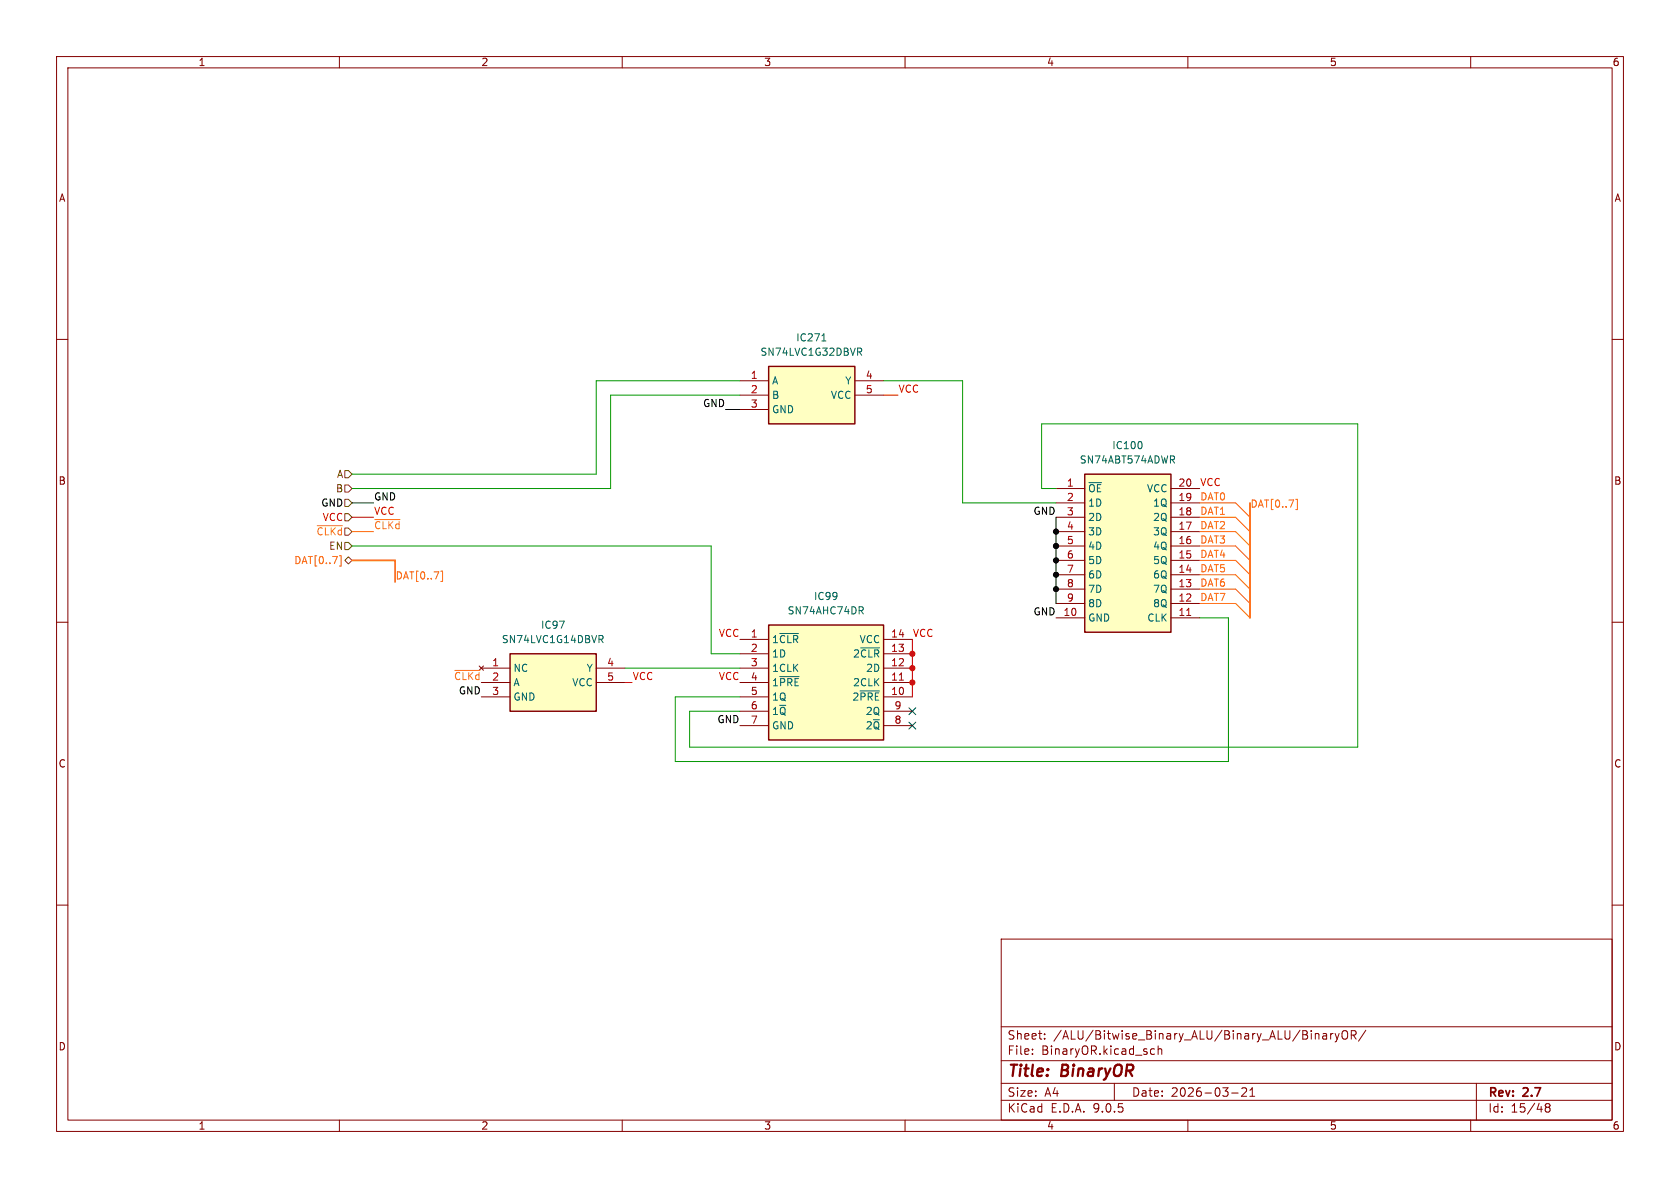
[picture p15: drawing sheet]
<svg xmlns="http://www.w3.org/2000/svg" width="297mm" height="210mm" viewBox="0 0 297 210" stroke-linecap="round" stroke-linejoin="round" font-family="sans-serif">
<defs><g id="words">
<g font-size="2.8" fill="#840000">
<text x="178" y="190.9">Title:</text>
<text x="187.7" y="190.9">BinaryOR</text>
</g>
<g font-size="2.1" fill="#840000">
<text x="178" y="184">Sheet:</text>
<text x="186.2" y="184">/ALU/Bitwise_Binary_ALU/Binary_ALU/BinaryOR/</text>
<text x="178" y="186.7">File:</text>
<text x="184.1" y="186.7">BinaryOR.kicad_sch</text>
<text x="178" y="196.9">KiCad</text>
<text x="178" y="194.1">Size:</text>
<text x="184.7" y="194.1">A4</text>
<text x="185.7" y="196.9">E.D.A.</text>
<text x="193.3" y="196.9">9.0.5</text>
<text x="200" y="194.1">Date:</text>
<text x="207" y="194.1">2026-03-21</text>
<text x="263" y="194.3">Rev:</text>
<text x="263" y="196.9">Id:</text>
<text x="267.1" y="196.9">15/48</text>
<text x="269.4" y="194.3">2.7</text>
</g>
<g font-size="1.8" fill="#840000">
<text x="35" y="11.9">1</text>
<text x="85" y="11.9">2</text>
<text x="135" y="11.9">3</text>
<text x="185" y="11.9">4</text>
<text x="235" y="11.9">5</text>
<text x="285" y="11.9">6</text>
<text x="10.3" y="35.9">A</text>
<text x="285.3" y="35.9">A</text>
<text x="10.3" y="85.9">B</text>
<text x="285.3" y="85.9">B</text>
<text x="10.3" y="135.9">C</text>
<text x="285.3" y="135.9">C</text>
<text x="10.3" y="185.9">D</text>
<text x="285.3" y="185.9">D</text>
<text x="35" y="199.9">1</text>
<text x="85" y="199.9">2</text>
<text x="135" y="199.9">3</text>
<text x="185" y="199.9">4</text>
<text x="235" y="199.9">5</text>
<text x="285" y="199.9">6</text>
</g>
<g font-size="1.8" fill="#006464">
<text x="134.3" y="63.1">SN74LVC1G32DBVR</text>
<text x="140.7" y="60.6">IC271</text>
<text x="136.4" y="68.2">A</text>
<text x="136.4" y="70.7">B</text>
<text x="146.8" y="70.7">VCC</text>
<text x="149.3" y="68.2">Y</text>
<text x="136.4" y="73.3">GND</text>
<text x="190.8" y="82.1">SN74ABT574ADWR</text>
<text x="196.5" y="79.6">IC100</text>
<text x="192.3" y="87.2">~{OE}</text>
<text x="192.3" y="89.8">1D</text>
<text x="202.7" y="87.2">VCC</text>
<text x="203.8" y="89.8">1Q</text>
<text x="192.3" y="92.3">2D</text>
<text x="192.3" y="94.8">3D</text>
<text x="203.8" y="92.3">2Q</text>
<text x="203.8" y="94.8">3Q</text>
<text x="192.3" y="97.4">4D</text>
<text x="192.3" y="99.9">5D</text>
<text x="203.8" y="97.4">4Q</text>
<text x="203.8" y="99.9">5Q</text>
<text x="143.8" y="106.3">IC99</text>
<text x="192.3" y="102.5">6D</text>
<text x="192.3" y="105">7D</text>
<text x="192.3" y="107.5">8D</text>
<text x="203.8" y="102.5">6Q</text>
<text x="203.8" y="105">7Q</text>
<text x="203.8" y="107.5">8Q</text>
<text x="88.6" y="113.9">SN74LVC1G14DBVR</text>
<text x="95.5" y="111.4">IC97</text>
<text x="136.4" y="113.9">1~{CLR}</text>
<text x="139.1" y="108.8">SN74AHC74DR</text>
<text x="151.9" y="113.9">VCC</text>
<text x="192.3" y="110.1">GND</text>
<text x="202.7" y="110.1">CLK</text>
<text x="90.7" y="119">NC</text>
<text x="103.6" y="119">Y</text>
<text x="136.4" y="116.4">1D</text>
<text x="136.4" y="119">1CLK</text>
<text x="150.7" y="116.4">2~{CLR}</text>
<text x="153" y="119">2D</text>
<text x="90.7" y="121.5">A</text>
<text x="90.7" y="124.1">GND</text>
<text x="101.1" y="121.5">VCC</text>
<text x="136.4" y="121.5">1~{PRE}</text>
<text x="136.4" y="124.1">1Q</text>
<text x="150.6" y="124.1">2~{PRE}</text>
<text x="150.7" y="121.5">2CLK</text>
<text x="136.4" y="126.6">1~{Q}</text>
<text x="136.4" y="129.1">GND</text>
<text x="153" y="126.6">2Q</text>
<text x="153" y="129.1">2~{Q}</text>
</g>
<g font-size="1.8" fill="#a90000">
<text x="132.6" y="67.1">1</text>
<text x="132.6" y="69.6">2</text>
<text x="153" y="67.1">4</text>
<text x="153" y="69.6">5</text>
<text x="132.6" y="72.1">3</text>
<text x="188.5" y="86.1">1</text>
<text x="188.5" y="88.6">2</text>
<text x="208.2" y="86.1">20</text>
<text x="208.2" y="88.6">19</text>
<text x="188.5" y="91.2">3</text>
<text x="188.5" y="93.7">4</text>
<text x="208.2" y="91.2">18</text>
<text x="208.2" y="93.7">17</text>
<text x="188.5" y="96.3">5</text>
<text x="188.5" y="98.8">6</text>
<text x="188.5" y="101.3">7</text>
<text x="208.2" y="96.3">16</text>
<text x="208.2" y="98.8">15</text>
<text x="208.2" y="101.3">14</text>
<text x="188.5" y="103.9">8</text>
<text x="188.5" y="106.4">9</text>
<text x="208.2" y="103.9">13</text>
<text x="208.2" y="106.4">12</text>
<text x="132.6" y="112.8">1</text>
<text x="157.4" y="112.8">14</text>
<text x="187.9" y="109">10</text>
<text x="208.2" y="109">11</text>
<text x="86.9" y="117.9">1</text>
<text x="107.2" y="117.9">4</text>
<text x="132.6" y="115.3">2</text>
<text x="132.6" y="117.9">3</text>
<text x="157.4" y="115.3">13</text>
<text x="157.4" y="117.9">12</text>
<text x="86.9" y="122.9">3</text>
<text x="107.2" y="120.4">5</text>
<text x="132.6" y="120.4">4</text>
<text x="132.6" y="122.9">5</text>
<text x="132.6" y="125.5">6</text>
<text x="157.4" y="120.4">11</text>
<text x="157.4" y="122.9">10</text>
<text x="158" y="125.5">9</text>
<text x="132.6" y="128">7</text>
<text x="158" y="128">8</text>
</g>
<g font-size="1.8" fill="#ff0007">
<text x="158.7" y="69.5">VCC</text>
<text x="212.1" y="86">VCC</text>
<text x="56.9" y="92.3">VCC</text>
<text x="66" y="91.1">VCC</text>
<text x="127" y="112.7">VCC</text>
<text x="161.3" y="112.7">VCC</text>
<text x="111.8" y="120.3">VCC</text>
<text x="127" y="120.3">VCC</text>
</g>
<g font-size="1.8">
<text x="124.2" y="72">GND</text>
<text x="56.7" y="89.8">GND</text>
<text x="66" y="88.6">GND</text>
<text x="182.6" y="91.1">GND</text>
<text x="182.6" y="108.9">GND</text>
<text x="81" y="122.8">GND</text>
<text x="126.7" y="127.9">GND</text>
</g>
<g font-size="1.8" fill="#725600">
<text x="59.3" y="87.2">B</text>
<text x="59.5" y="84.7">A</text>
<text x="55.8" y="94.8">~{CLKd}</text>
<text x="58.1" y="97.4">EN</text>
</g>
<g font-size="1.8" fill="#ff6400">
<text x="212.1" y="88.6">DAT0</text>
<text x="221" y="89.8">DAT[0..7]</text>
<text x="212.1" y="93.6">DAT2</text>
<text x="212.1" y="91.1">DAT1</text>
<text x="51.9" y="99.9">DAT[0..7]</text>
<text x="212.1" y="96.2">DAT3</text>
<text x="212.1" y="101.3">DAT5</text>
<text x="212.1" y="98.7">DAT4</text>
<text x="69.8" y="102.5">DAT[0..7]</text>
<text x="212.1" y="103.8">DAT6</text>
<text x="212.1" y="106.3">DAT7</text>
</g>
<g font-size="1.8" fill="#ffba00">
<text x="66" y="93.6">~{CLKd}</text>
<text x="80.2" y="120.3">~{CLKd}2</text>
</g>
</g></defs>
<g fill="none" stroke="#840000" stroke-width=".18">
<path d="M10 10h277v190h-277zM12 12h273v186h-273zM60 10v2M110 10v2M160 10v2M210 10v2M260 10v2M10 60h2M285 60h2M10 110h2M285 110h2M10 160h2"/>
<path d="M177 166h108v32h-108zM285 160h2M60 198v2M110 198v2M160 198v2M177 194.5h108M177 191.5h108M177 187.5h108M177 181.5h108M182.5 186.3v.1M182.5 185.5v.1M184.7 183.6v.1"/>
<path d="M184.7 182.8v.1M197 191.5v3M203.5 186.3h.6M203.5 185.5h.6M204.7 185.5l.3-.1 .3 .1 .1 .9M204.7 184.9v1.5M210 198v2M217.7 193.2h1.2M219.5 192.4l.6-.1 .2 .1 .1 .3-.9 1.1h.9M221 193.8h.8M221 192.7l.4-.4v1.5M233 182.7l.2 .2v.8"/>
<path d="M233.9 182.8h.6v.9M234.5 183.1h-.5a.29 .29 0 0 0-.2 .3 .29 .29 0 0 0 .2 .3l.5-.1M235.2 182.7v1M235.7 182.7l-.3 .1-.2 .2M236 182.7l.4 1M236.4 183.7l-.2 .4-.2 .1M236.7 182.7l-.3 1M237.5 182.3a.5 .5 0 0 1 .5-.1 .5 .5 0 0 1 .2 .5v.5a.5 .5 0 0 1-.5 .5 .5 .5 0 0 1-.5-.5v-.5zM238.9 183l.7-.1 .1-.2v-.4l-.2-.1h-.6v1.5M239.2 183l.5 .7M241.5 182.1l-1.3 2M260 198v2"/>
<path d="M261 191.5v6.5M273.5 195.7l-.3-.2 .3-.4 .4 .1 .1 .2-.3 .3M273.5 195.7l-.3 .3v.5l.3 .1 .4-.1 .1-.2v-.4l-.3-.2M273.5 195.7h.2"/>
</g>
<path d="M135.9 110.5h20.3v20.3h-20.3z" fill="#ffffc2"/>
<path d="M135.9 110.5h20.3v20.3h-20.3z" fill="none" stroke="#840000" stroke-width=".25"/>
<g fill="none" stroke="#840000" stroke-width=".18">
<path d="M130.8 113h5.1M130.8 115.6h5.1M130.8 118.1h5.1M156.2 113h5.1M156.2 115.6h5.1M156.2 118.1h5.1M130.8 120.7h5.1M130.8 123.2h5.1M130.8 125.7h5.1M130.8 128.3h5.1M156.2 120.7h5.1M156.2 123.2h5.1"/>
<path d="M156.2 125.7h5.1M156.2 128.3h5.1"/>
</g>
<path d="M137.8 112h3.3M137.8 119.6h3.5M152.2 114.5h3.3M152.2 107.9l.4 .6M152.4 107.3l.2 .2v.3l-.2 .1M152 122.1h3.5" fill="none" stroke="#006464" stroke-width=".18"/>
<path d="M159 120.2h.7" fill="none" stroke="#a90000" stroke-width=".18"/>
<path d="M191.8 83.8h15.2v28h-15.2z" fill="#ffffc2"/>
<path d="M191.8 83.8h15.2v28h-15.2z" fill="none" stroke="#840000" stroke-width=".25"/>
<g fill="none" stroke="#840000" stroke-width=".18">
<path d="M186.7 86.4h5.1M186.7 88.9h5.1M186.7 91.4h5.1M186.7 94h5.1M186.7 96.5h5.1M186.7 99.1h5.1M207 86.4h5.1M207 88.9h5.1M207 91.4h5.1M207 94h5.1M207 96.5h5.1M207 99.1h5.1"/>
<path d="M186.7 101.6h5.1M186.7 104.1h5.1M186.7 106.7h5.1M186.7 109.2h5.1M207 101.6h5.1M207 104.1h5.1M207 106.7h5.1M207 109.2h5.1"/>
</g>
<path d="M209.8 108.8h.7" fill="none" stroke="#a90000" stroke-width=".18"/>
<path d="M201.8 78.2l.1 .3-.1 .7M207.2 81.3l.4 .6M207.5 80.7l.1 .1-.1 .4" fill="none" stroke="#006464" stroke-width=".18"/>
<path d="M90.2 115.6h15.2v10.1h-15.2z" fill="#ffffc2"/>
<path d="M90.2 115.6h15.2v10.1h-15.2z" fill="none" stroke="#840000" stroke-width=".25"/>
<path d="M84.7 117.7l.8 .8M85.1 118.1h5.1M85.5 117.7l-.8 .8M105.4 118.1h5.1M85.1 120.7h5.1M85.1 123.2h5.1M105.4 120.7h5.1" fill="none" stroke="#840000" stroke-width=".18"/>
<path d="M105.9 112.3h.5l.2 .3-.1 .3-.6 .1M106.2 113l.4 .6" fill="none" stroke="#006464" stroke-width=".18"/>
<path d="M135.9 64.8h15.2v10.1h-15.2z" fill="#ffffc2"/>
<path d="M135.9 64.8h15.2v10.1h-15.2z" fill="none" stroke="#840000" stroke-width=".25"/>
<path d="M130.8 67.3h5.1M130.8 69.9h5.1M130.8 72.4h5.1M151.1 67.3h5.1M151.1 69.9h5.1" fill="none" stroke="#840000" stroke-width=".18"/>
<path d="M145.5 59.2l.2-.2v1.3M145.3 60.3h.7M151.6 61.5h.5l.2 .3-.1 .3-.6 .1M151.9 62.2l.4 .6" fill="none" stroke="#006464" stroke-width=".18"/>
<path d="M61 90.8h.6l.6 .6-.6 .7h-.6zM61 83.2h.6l.6 .6-.6 .7h-.6zM61 99.1l.6-.7 .6 .7-.6 .6zM61 88.3h.6l.6 .6-.6 .6h-.6zM61 85.7h.6l.6 .7-.6 .6h-.6zM61 95.9h.6l.6 .6-.6 .7h-.6z" fill="none" stroke="#725600" stroke-width=".18"/>
<path d="M56.1 92.9h4.4M62.2 94h3.8M66.3 91.8h4.4M80.4 118.5h4.5" fill="none" stroke="#ffba00" stroke-width=".18"/>
<path d="M60 98.2h.3v1.9h-.3M212.1 99.1h6.3l2.6 2.5M212.1 88.9h6.3l2.6 2.5M212.1 91.4h6.3l2.6 2.6M212.1 96.5h6.3l2.6 2.6M212.1 94h6.3l2.6 2.5M229.1 88.3h.3v1.8h-.3M77.9 101h.3v1.8h-.3M212.1 106.7h6.3l2.6 2.5M212.1 101.6h6.3l2.6 2.5M212.1 104.1h6.3l2.6 2.6" fill="none" stroke="#ff6400" stroke-width=".18"/>
<path d="M62.2 99.1h7.6v3.8M221 88.9v20.3" fill="none" stroke="#ff6400" stroke-width=".3"/>
<path d="M128.3 72.4h2.5M62.2 88.9h3.8M186.7 91.4v15.3" fill="none" stroke="#000" stroke-width=".18"/>
<path d="M130.8 69.9h-22.9v16.5h-45.7M130.8 67.3h-25.4v16.5h-43.2M156.2 67.3h14v21.6h16.5M62.2 96.5h63.5v19.1h5.1M186.7 86.4h-2.6v-11.5h55.9v57.2h-118.1v-6.4h8.9M110.5 118.1h20.3M212.1 109.2h5.1v25.4h-97.8v-11.4h11.4" fill="none" stroke="#009600" stroke-width=".18"/>
<path d="M156.2 69.9h2.5M62.2 91.4h3.8M161.3 113v10.2M110.5 120.7h1.3" fill="none" stroke="#ff0007" stroke-width=".18"/>
<path d="M160.7 125.1l1.2 1.2M160.7 127.7l1.2 1.2M161.9 125.1l-1.2 1.2M161.9 127.7l-1.2 1.2" fill="none" stroke="#000084" stroke-width=".18"/>
<g fill="#000" stroke="#000" stroke-width=".18">
<circle cx="186.7" cy="94" r=".46"/>
<circle cx="186.7" cy="96.5" r=".46"/>
<circle cx="186.7" cy="99.1" r=".46"/>
<circle cx="186.7" cy="101.6" r=".46"/>
<circle cx="186.7" cy="104.1" r=".46"/>
</g>
<g fill="#ff0007" stroke="#ff0007" stroke-width=".18">
<circle cx="161.3" cy="120.7" r=".46"/>
<circle cx="161.3" cy="115.6" r=".46"/>
<circle cx="161.3" cy="118.1" r=".46"/>
</g>
<use href="#words"/>
</svg>
